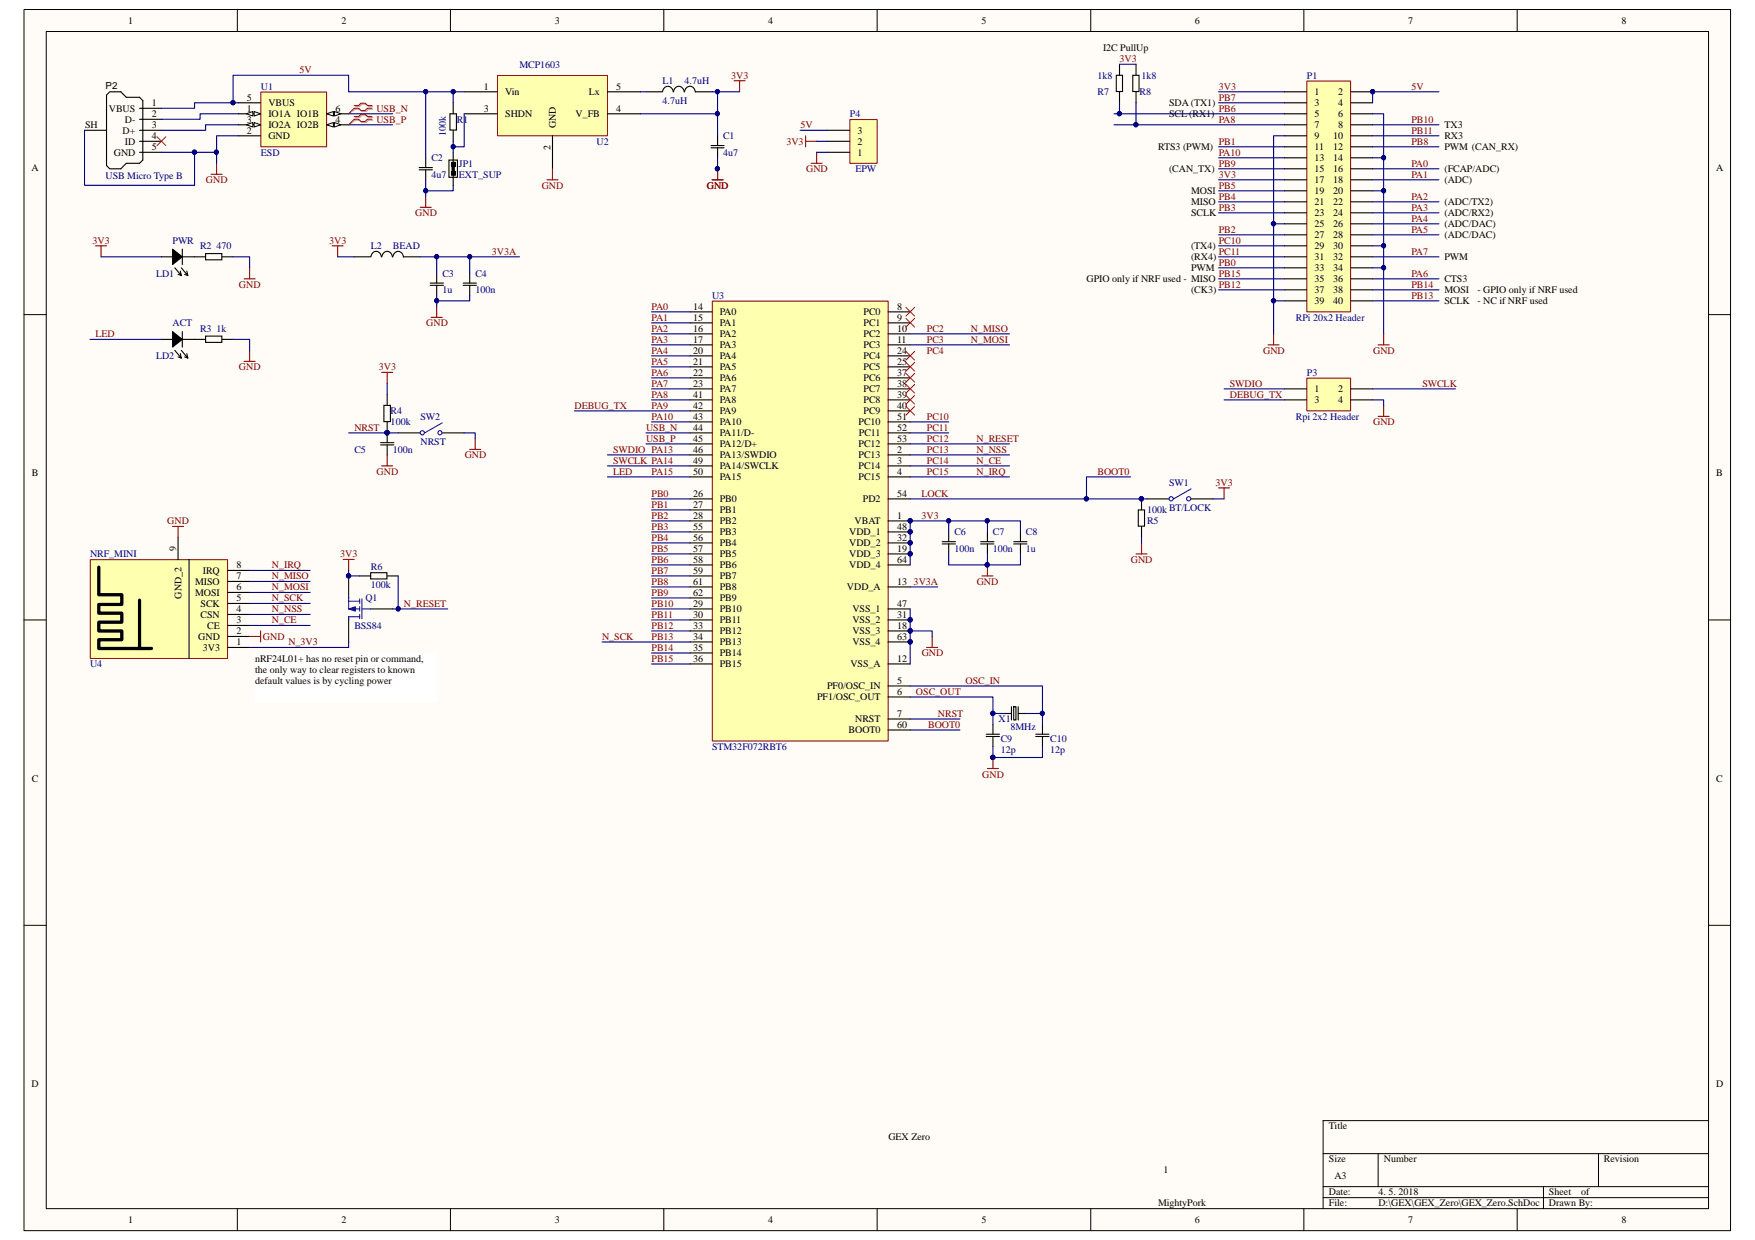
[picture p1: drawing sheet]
<svg xmlns="http://www.w3.org/2000/svg" width="297mm" height="210mm" viewBox="0 0 297 210" stroke-linecap="round" stroke-linejoin="round" font-family="sans-serif">
<defs><g id="words">
<g font-size="1.7">
<text x="21.7" y="4">1</text>
<text x="57.8" y="4">2</text>
<text x="93.9" y="4">3</text>
<text x="130" y="4">4</text>
<text x="166.1" y="4">5</text>
<text x="202.2" y="4">6</text>
<text x="238.3" y="4">7</text>
<text x="274.4" y="4">8</text>
<text x="186.7" y="8.7">I2C PullUp</text>
<text x="17.9" y="15">P2</text>
<text x="25.7" y="18">1</text>
<text x="41.8" y="17.1">5</text>
<text x="45.4" y="18">VBUS</text>
<text x="81.9" y="15.2">1</text>
<text x="85.5" y="16.1">Vin</text>
<text x="99.6" y="16.1">Lx</text>
<text x="104.3" y="15.2">5</text>
<text x="197.9" y="18">SDA (TX1)</text>
<text x="222.5" y="16.1">1</text>
<text x="222.5" y="18">3</text>
<text x="226.5" y="16.1">2</text>
<text x="226.5" y="18">4</text>
<text x="14.4" y="21.7">SH</text>
<text x="18.4" y="18.9">VBUS</text>
<text x="20.7" y="22.6">D+</text>
<text x="21.1" y="20.8">D-</text>
<text x="25.7" y="19.9">2</text>
<text x="25.7" y="23.6">4</text>
<text x="25.7" y="21.7">3</text>
<text x="41.8" y="18.9">1</text>
<text x="41.8" y="20.8">3</text>
<text x="41.8" y="22.6">2</text>
<text x="45.4" y="19.9">IO1A IO1B</text>
<text x="45.4" y="21.7">IO2A IO2B</text>
<text x="45.4" y="23.6">GND</text>
<text x="56.8" y="18.9">6</text>
<text x="56.8" y="20.8">4</text>
<text x="81.9" y="18.9">3</text>
<text x="85.5" y="19.9">SHDN</text>
<text x="94.1" y="21.7" transform="rotate(-90 94.1 21.7)">GND</text>
<text x="97.4" y="19.9">V_FB</text>
<text x="104.3" y="18.9">4</text>
<text x="145.2" y="22.6">3</text>
<text x="197.9" y="19.9">SCL (RX1)</text>
<text x="222.5" y="19.9">5</text>
<text x="222.5" y="21.7">7</text>
<text x="222.5" y="23.6">9</text>
<text x="225.6" y="23.6">10</text>
<text x="226.5" y="19.9">6</text>
<text x="226.5" y="21.7">8</text>
<text x="244.5" y="21.7">TX3</text>
<text x="244.5" y="23.6">RX3</text>
<text x="5.3" y="28.9">A</text>
<text x="19.3" y="26.4">GND</text>
<text x="21.1" y="24.5">ID</text>
<text x="25.7" y="25.4">5</text>
<text x="93.2" y="25.3" transform="rotate(-90 93.2 25.3)">2</text>
<text x="145.2" y="26.4">1</text>
<text x="145.2" y="24.5">2</text>
<text x="196" y="25.4">RTS3 (PWM)</text>
<text x="197.9" y="29.2">(CAN_TX)</text>
<text x="222.5" y="25.4">11</text>
<text x="222.5" y="27.3">13</text>
<text x="222.5" y="29.2">15</text>
<text x="225.6" y="25.4">12</text>
<text x="225.6" y="27.3">14</text>
<text x="225.6" y="29.2">16</text>
<text x="244.5" y="29.2">(FCAP/ADC)</text>
<text x="244.5" y="25.4">PWM (CAN_RX)</text>
<text x="290.4" y="28.9">A</text>
<text x="201.6" y="32.9">MOSI</text>
<text x="201.6" y="34.8">MISO</text>
<text x="222.5" y="31">17</text>
<text x="222.5" y="32.9">19</text>
<text x="222.5" y="34.8">21</text>
<text x="225.6" y="31">18</text>
<text x="225.6" y="32.9">20</text>
<text x="225.6" y="34.8">22</text>
<text x="244.5" y="31">(ADC)</text>
<text x="244.5" y="34.8">(ADC/TX2)</text>
<text x="201.6" y="36.6">SCLK</text>
<text x="222.5" y="36.6">23</text>
<text x="222.5" y="38.5">25</text>
<text x="222.5" y="40.3">27</text>
<text x="225.6" y="36.6">24</text>
<text x="225.6" y="38.5">26</text>
<text x="225.6" y="40.3">28</text>
<text x="244.5" y="38.5">(ADC/DAC)</text>
<text x="244.5" y="40.3">(ADC/DAC)</text>
<text x="244.5" y="36.6">(ADC/RX2)</text>
<text x="183.9" y="47.8">GPIO only if NRF used - MISO</text>
<text x="201.6" y="42.2">(TX4)</text>
<text x="201.6" y="44.1">(RX4)</text>
<text x="201.6" y="45.9">PWM</text>
<text x="222.5" y="42.2">29</text>
<text x="222.5" y="44.1">31</text>
<text x="222.5" y="45.9">33</text>
<text x="222.5" y="47.8">35</text>
<text x="225.6" y="42.2">30</text>
<text x="225.6" y="44.1">32</text>
<text x="225.6" y="45.9">34</text>
<text x="225.6" y="47.8">36</text>
<text x="244.5" y="47.8">CTS3</text>
<text x="244.5" y="44.1">PWM</text>
<text x="117.3" y="52.5">14</text>
<text x="121.8" y="53.4">PA0</text>
<text x="146.2" y="53.4">PC0</text>
<text x="151.8" y="52.5">8</text>
<text x="201.6" y="49.7">(CK3)</text>
<text x="222.5" y="49.7">37</text>
<text x="222.5" y="51.5">39</text>
<text x="225.6" y="49.7">38</text>
<text x="225.6" y="51.5">40</text>
<text x="244.5" y="49.7">MOSI</text>
<text x="244.5" y="51.5">SCLK</text>
<text x="250.1" y="51.5">- NC if NRF used</text>
<text x="250.1" y="49.7">- GPIO only if NRF used</text>
<text x="117.3" y="54.3">15</text>
<text x="117.3" y="56.2">16</text>
<text x="117.3" y="58">17</text>
<text x="117.3" y="59.9">20</text>
<text x="121.8" y="55.2">PA1</text>
<text x="121.8" y="57.1">PA2</text>
<text x="121.8" y="59">PA3</text>
<text x="146.2" y="55.2">PC1</text>
<text x="146.2" y="57.1">PC2</text>
<text x="146.2" y="59">PC3</text>
<text x="151.8" y="54.3">9</text>
<text x="151.8" y="56.2">10</text>
<text x="151.8" y="58">11</text>
<text x="151.8" y="59.9">24</text>
<text x="117.3" y="61.8">21</text>
<text x="117.3" y="63.6">22</text>
<text x="117.3" y="65.5">23</text>
<text x="121.8" y="60.8">PA4</text>
<text x="121.8" y="62.7">PA5</text>
<text x="121.8" y="64.6">PA6</text>
<text x="146.2" y="60.8">PC4</text>
<text x="146.2" y="62.7">PC5</text>
<text x="146.2" y="64.6">PC6</text>
<text x="151.8" y="61.8">25</text>
<text x="151.8" y="63.6">37</text>
<text x="151.8" y="65.5">38</text>
<text x="117.3" y="67.4">41</text>
<text x="117.3" y="69.2">42</text>
<text x="117.3" y="71.1">43</text>
<text x="121.8" y="66.4">PA7</text>
<text x="121.8" y="68.3">PA8</text>
<text x="121.8" y="70.1">PA9</text>
<text x="146.2" y="66.4">PC7</text>
<text x="146.2" y="68.3">PC8</text>
<text x="146.2" y="70.1">PC9</text>
<text x="151.8" y="71.1">51</text>
<text x="151.8" y="67.4">39</text>
<text x="151.8" y="69.2">40</text>
<text x="222.5" y="66.4">1</text>
<text x="222.5" y="68.3">3</text>
<text x="226.5" y="66.4">2</text>
<text x="226.5" y="68.3">4</text>
<text x="117.3" y="72.9">44</text>
<text x="117.3" y="74.8">45</text>
<text x="117.3" y="76.7">46</text>
<text x="121.8" y="72">PA10</text>
<text x="121.8" y="73.9">PA11/D-</text>
<text x="121.8" y="75.7">PA12/D+</text>
<text x="121.8" y="77.6">PA13/SWDIO</text>
<text x="145.3" y="72">PC10</text>
<text x="145.3" y="75.7">PC12</text>
<text x="145.3" y="77.6">PC13</text>
<text x="145.4" y="73.9">PC11</text>
<text x="151.8" y="72.9">52</text>
<text x="151.8" y="74.8">53</text>
<text x="151.8" y="76.7">2</text>
<text x="5.4" y="80.6">B</text>
<text x="117.3" y="78.5">49</text>
<text x="117.3" y="80.4">50</text>
<text x="121.8" y="79.5">PA14/SWCLK</text>
<text x="121.8" y="81.3">PA15</text>
<text x="145.3" y="79.5">PC14</text>
<text x="145.3" y="81.3">PC15</text>
<text x="151.8" y="78.5">3</text>
<text x="151.8" y="80.4">4</text>
<text x="290.5" y="80.6">B</text>
<text x="117.3" y="84.1">26</text>
<text x="117.3" y="86">27</text>
<text x="117.3" y="87.8">28</text>
<text x="117.3" y="89.7">55</text>
<text x="121.8" y="85">PB0</text>
<text x="121.8" y="86.9">PB1</text>
<text x="121.8" y="88.8">PB2</text>
<text x="144.6" y="88.8">VBAT</text>
<text x="146" y="85">PD2</text>
<text x="151.8" y="84.1">54</text>
<text x="151.8" y="89.7">48</text>
<text x="151.8" y="87.8">1</text>
<text x="29.8" y="93.2" transform="rotate(-90 29.8 93.2)">9</text>
<text x="117.3" y="91.6">56</text>
<text x="117.3" y="93.4">57</text>
<text x="117.3" y="95.3">58</text>
<text x="121.8" y="90.6">PB3</text>
<text x="121.8" y="92.5">PB4</text>
<text x="121.8" y="94.4">PB5</text>
<text x="143.7" y="90.6">VDD_1</text>
<text x="143.7" y="92.5">VDD_2</text>
<text x="143.7" y="94.4">VDD_3</text>
<text x="151.8" y="91.6">32</text>
<text x="151.8" y="93.4">19</text>
<text x="151.8" y="95.3">64</text>
<text x="30.7" y="101.3" transform="rotate(-90 30.7 101.3)">GND_2</text>
<text x="33" y="100.9">MOSI</text>
<text x="33" y="99">MISO</text>
<text x="34.3" y="97.2">IRQ</text>
<text x="40" y="99.9">6</text>
<text x="40" y="98.1">7</text>
<text x="40" y="96.2">8</text>
<text x="40" y="101.8">5</text>
<text x="117.3" y="97.2">59</text>
<text x="117.3" y="99">61</text>
<text x="117.3" y="100.9">62</text>
<text x="121.8" y="96.2">PB6</text>
<text x="121.8" y="98.1">PB7</text>
<text x="121.8" y="99.9">PB8</text>
<text x="121.8" y="101.8">PB9</text>
<text x="143.3" y="99.9">VDD_A</text>
<text x="143.7" y="96.2">VDD_4</text>
<text x="151.8" y="99">13</text>
<text x="33.9" y="104.6">CSN</text>
<text x="33.9" y="102.7">SCK</text>
<text x="35.1" y="106.5">CE</text>
<text x="40" y="107.4">2</text>
<text x="40" y="105.5">3</text>
<text x="40" y="103.7">4</text>
<text x="117.3" y="102.7">29</text>
<text x="117.3" y="104.6">30</text>
<text x="117.3" y="106.5">33</text>
<text x="121.8" y="103.7">PB10</text>
<text x="121.8" y="105.5">PB11</text>
<text x="121.8" y="107.4">PB12</text>
<text x="144.3" y="103.7">VSS_1</text>
<text x="144.3" y="105.5">VSS_2</text>
<text x="144.3" y="107.4">VSS_3</text>
<text x="151.8" y="102.7">47</text>
<text x="151.8" y="104.6">31</text>
<text x="151.8" y="106.5">18</text>
<text x="33.6" y="108.3">GND</text>
<text x="34.3" y="110.2">3V3</text>
<text x="40" y="109.3">1</text>
<text x="43.2" y="112.1">nRF24L01+ has no reset pin or command,</text>
<text x="43.2" y="113.9">the only way to clear registers to known</text>
<text x="117.3" y="108.3">34</text>
<text x="117.3" y="110.2">35</text>
<text x="117.3" y="112.1">36</text>
<text x="121.8" y="109.3">PB13</text>
<text x="121.8" y="111.1">PB14</text>
<text x="121.8" y="113">PB15</text>
<text x="143.9" y="113">VSS_A</text>
<text x="144.3" y="109.3">VSS_4</text>
<text x="151.8" y="112.1">12</text>
<text x="151.8" y="108.3">63</text>
<text x="43.2" y="115.8">default values is by cycling power</text>
<text x="138.3" y="118.6">PF1/OSC_OUT</text>
<text x="140" y="116.7">PF0/OSC_IN</text>
<text x="151.8" y="115.8">5</text>
<text x="151.8" y="117.6">6</text>
<text x="143.6" y="124.2">BOOT0</text>
<text x="144.7" y="122.3">NRST</text>
<text x="151.8" y="121.4">7</text>
<text x="151.8" y="123.2">60</text>
<text x="5.4" y="132.3">C</text>
<text x="290.5" y="132.3">C</text>
<text x="5.3" y="184">D</text>
<text x="290.4" y="184">D</text>
<text x="224.9" y="191.2">Title</text>
<text x="150.4" y="193">GEX Zero</text>
<text x="224.9" y="196.8">Size</text>
<text x="234.2" y="196.8">Number</text>
<text x="271.5" y="196.8">Revision</text>
<text x="196.9" y="198.6">1</text>
<text x="224.9" y="202.4">Date:</text>
<text x="225.8" y="199.6">A3</text>
<text x="233.3" y="202.4">4. 5. 2018</text>
<text x="262.2" y="202.4">Sheet</text>
<text x="267.6" y="202.4">of</text>
<text x="21.7" y="207">1</text>
<text x="57.8" y="207">2</text>
<text x="93.9" y="207">3</text>
<text x="130" y="207">4</text>
<text x="166.1" y="207">5</text>
<text x="196" y="204.2">MightyPork</text>
<text x="202.2" y="207">6</text>
<text x="224.9" y="204.2">File:</text>
<text x="233.3" y="204.2">D:\GEX\GEX_Zero\GEX_Zero.SchDoc</text>
<text x="238.3" y="207">7</text>
<text x="262.2" y="204.2">Drawn By:</text>
<text x="274.4" y="207">8</text>
</g>
<g font-size="1.7" fill="#000080">
<text x="87.9" y="11.5">MCP1603</text>
<text x="44.2" y="15.2">U1</text>
<text x="112.1" y="14.3">L1</text>
<text x="112.1" y="17.6">4.7uH</text>
<text x="115.9" y="14.3">4.7uH</text>
<text x="185.8" y="16.1">R7</text>
<text x="185.8" y="13.3">1k8</text>
<text x="192.9" y="16.1">R8</text>
<text x="193.2" y="13.3">1k8</text>
<text x="221.2" y="13.3">P1</text>
<text x="75.4" y="23" transform="rotate(-90 75.4 23)">100k</text>
<text x="77.3" y="20.8">R1</text>
<text x="122.4" y="23.6">C1</text>
<text x="143.8" y="19.9">P4</text>
<text x="44.2" y="26.4">ESD</text>
<text x="73" y="27.3">C2</text>
<text x="77.7" y="28.2">JP1</text>
<text x="101" y="24.5">U2</text>
<text x="122.4" y="26.4">4u7</text>
<text x="144.8" y="29.2">EPW</text>
<text x="17.9" y="30.3">USB Micro Type B</text>
<text x="73" y="30.1">4u7</text>
<text x="77.7" y="30.1">EXT_SUP</text>
<text x="29.2" y="41.3">PWR</text>
<text x="26.4" y="46.9">LD1</text>
<text x="33.9" y="42.2">R2 470</text>
<text x="62.8" y="42.2">L2</text>
<text x="66.5" y="42.2">BEAD</text>
<text x="74.9" y="46.9">C3</text>
<text x="80.5" y="46.9">C4</text>
<text x="74.9" y="49.7">1u</text>
<text x="80.5" y="49.7">100n</text>
<text x="120.5" y="50.6">U3</text>
<text x="29.2" y="55.2">ACT</text>
<text x="33.9" y="56.2">R3 1k</text>
<text x="219.3" y="54.3">RPi 20x2 Header</text>
<text x="26.4" y="60.8">LD2</text>
<text x="221.2" y="63.6">P3</text>
<text x="66.1" y="70.1">R4</text>
<text x="71.2" y="71.1">SW2</text>
<text x="219.3" y="71.1">Rpi 2x2 Header</text>
<text x="60" y="76.7">C5</text>
<text x="66.1" y="72">100k</text>
<text x="66.5" y="76.7">100n</text>
<text x="71.2" y="75.4">NRST</text>
<text x="197.9" y="82.3">SW1</text>
<text x="194.1" y="88.8">R5</text>
<text x="194.1" y="86.9">100k BT/LOCK</text>
<text x="15.2" y="94.4">NRF_MINI</text>
<text x="161.5" y="90.6">C6</text>
<text x="161.5" y="93.4">100n</text>
<text x="168.1" y="90.6">C7</text>
<text x="168.1" y="93.4">100n</text>
<text x="173.6" y="90.6">C8</text>
<text x="173.6" y="93.4">1u</text>
<text x="61.8" y="101.8">Q1</text>
<text x="62.8" y="96.6">R6</text>
<text x="62.8" y="99.6">100k</text>
<text x="60" y="106.5">BSS84</text>
<text x="15.2" y="113">U4</text>
<text x="169" y="122.3">X1</text>
<text x="169.4" y="125.6">C9</text>
<text x="171" y="123.6">8MHz</text>
<text x="177.8" y="125.6">C10</text>
<text x="120.5" y="127">STM32F072RBT6</text>
<text x="169.4" y="127.5">12p</text>
<text x="177.8" y="127.5">12p</text>
</g>
<g font-size="1.7" fill="#800000">
<text x="189.5" y="10.5">3V3</text>
<text x="50.7" y="12.4">5V</text>
<text x="123.7" y="13.3">3V3</text>
<text x="206.3" y="15.2">3V3</text>
<text x="206.3" y="17.1">PB7</text>
<text x="238.9" y="15.2">5V</text>
<text x="63.7" y="20.8">USB_P</text>
<text x="63.7" y="18.9">USB_N</text>
<text x="135.5" y="21.7">5V</text>
<text x="206.3" y="18.9">PB6</text>
<text x="206.3" y="20.8">PA8</text>
<text x="238.9" y="20.8">PB10</text>
<text x="238.9" y="22.6">PB11</text>
<text x="133.1" y="24.5">3V3</text>
<text x="136.4" y="29.2">GND</text>
<text x="206.3" y="26.4">PA10</text>
<text x="206.3" y="24.5">PB1</text>
<text x="206.3" y="28.2">PB9</text>
<text x="238.9" y="24.5">PB8</text>
<text x="238.9" y="28.2">PA0</text>
<text x="34.8" y="31">GND</text>
<text x="91.7" y="32">GND</text>
<text x="119.6" y="32">GND</text>
<text x="206.3" y="30.1">3V3</text>
<text x="206.3" y="35.7">PB3</text>
<text x="206.3" y="33.8">PB4</text>
<text x="206.3" y="32">PB5</text>
<text x="238.9" y="30.1">PA1</text>
<text x="238.9" y="33.8">PA2</text>
<text x="238.9" y="35.7">PA3</text>
<text x="15.7" y="41.3">3V3</text>
<text x="55.7" y="41.3">3V3</text>
<text x="70.3" y="36.6">GND</text>
<text x="206.3" y="39.4">PB2</text>
<text x="206.3" y="41.3">PC10</text>
<text x="238.9" y="37.5">PA4</text>
<text x="238.9" y="39.4">PA5</text>
<text x="83.3" y="43.1">3V3A</text>
<text x="206.3" y="46.9">PB15</text>
<text x="206.3" y="43.1">PC11</text>
<text x="206.3" y="45">PB0</text>
<text x="238.9" y="46.9">PA6</text>
<text x="238.9" y="43.1">PA7</text>
<text x="40.4" y="48.7">GND</text>
<text x="110.3" y="52.5">PA0</text>
<text x="206.3" y="48.7">PB12</text>
<text x="238.9" y="50.6">PB13</text>
<text x="238.9" y="48.7">PB14</text>
<text x="16.2" y="57.1">LED</text>
<text x="72.1" y="55.2">GND</text>
<text x="110.3" y="54.3">PA1</text>
<text x="110.3" y="56.2">PA2</text>
<text x="110.3" y="58">PA3</text>
<text x="110.3" y="59.9">PA4</text>
<text x="156.9" y="56.2">PC2</text>
<text x="156.9" y="58">PC3</text>
<text x="156.9" y="59.9">PC4</text>
<text x="164.3" y="56.2">N_MISO</text>
<text x="164.3" y="58">N_MOSI</text>
<text x="213.8" y="59.9">GND</text>
<text x="232.4" y="59.9">GND</text>
<text x="40.4" y="62.7">GND</text>
<text x="64.1" y="62.7">3V3</text>
<text x="110.3" y="61.8">PA5</text>
<text x="110.3" y="63.6">PA6</text>
<text x="110.3" y="65.5">PA7</text>
<text x="208.1" y="65.5">SWDIO</text>
<text x="240.7" y="65.5">SWCLK</text>
<text x="97.2" y="69.2">DEBUG_TX</text>
<text x="110.3" y="67.4">PA8</text>
<text x="110.3" y="69.2">PA9</text>
<text x="110.3" y="71.1">PA10</text>
<text x="156.9" y="71.1">PC10</text>
<text x="208.1" y="67.4">DEBUG_TX</text>
<text x="60" y="72.9">NRST</text>
<text x="78.7" y="77.6">GND</text>
<text x="103.8" y="76.7">SWDIO PA13</text>
<text x="109.3" y="72.9">USB_N</text>
<text x="109.3" y="74.8">USB_P</text>
<text x="156.9" y="72.9">PC11</text>
<text x="156.9" y="74.8">PC12</text>
<text x="156.9" y="76.7">PC13</text>
<text x="165.3" y="76.7">N_NSS</text>
<text x="165.3" y="74.8">N_RESET</text>
<text x="232.4" y="72">GND</text>
<text x="63.8" y="80.4">GND</text>
<text x="103.8" y="80.4">LED</text>
<text x="103.8" y="78.5">SWCLK PA14</text>
<text x="110.3" y="80.4">PA15</text>
<text x="156.9" y="78.5">PC14</text>
<text x="156.9" y="80.4">PC15</text>
<text x="165.3" y="80.4">N_IRQ</text>
<text x="165.3" y="78.5">N_CE</text>
<text x="185.8" y="80.4">BOOT0</text>
<text x="205.7" y="82.3">3V3</text>
<text x="28.3" y="88.8">GND</text>
<text x="110.3" y="84.1">PB0</text>
<text x="110.3" y="86">PB1</text>
<text x="110.3" y="87.8">PB2</text>
<text x="110.3" y="89.7">PB3</text>
<text x="156" y="87.8">3V3</text>
<text x="156" y="84.1">LOCK</text>
<text x="57.6" y="94.4">3V3</text>
<text x="110.3" y="91.6">PB4</text>
<text x="110.3" y="93.4">PB5</text>
<text x="110.3" y="95.3">PB6</text>
<text x="191.4" y="95.3">GND</text>
<text x="46" y="96.2">N_IRQ</text>
<text x="46" y="98.1">N_MISO</text>
<text x="46" y="99.9">N_MOSI</text>
<text x="46" y="101.8">N_SCK</text>
<text x="110.3" y="97.2">PB7</text>
<text x="110.3" y="99">PB8</text>
<text x="110.3" y="100.9">PB9</text>
<text x="154.6" y="99">3V3A</text>
<text x="165.3" y="99">GND</text>
<text x="46" y="103.7">N_NSS</text>
<text x="46" y="105.5">N_CE</text>
<text x="68.4" y="102.7">N_RESET</text>
<text x="110.3" y="102.7">PB10</text>
<text x="110.3" y="104.6">PB11</text>
<text x="110.3" y="106.5">PB12</text>
<text x="44.5" y="108.3">GND</text>
<text x="48.8" y="109.3">N_3V3</text>
<text x="101.9" y="108.3">N_SCK</text>
<text x="110.3" y="108.3">PB13</text>
<text x="110.3" y="110.2">PB14</text>
<text x="110.3" y="112.1">PB15</text>
<text x="156" y="111.1">GND</text>
<text x="155" y="117.6">OSC_OUT</text>
<text x="163.4" y="115.8">OSC_IN</text>
<text x="157.1" y="123.2">BOOT0</text>
<text x="158.7" y="121.4">NRST</text>
<text x="166.2" y="131.6">GND</text>
</g>
</g></defs>
<path d="M4.1 1.7h288.8v206.6h-288.8z" fill="#fffcf8"/>
<path d="M4.1 1.6h288.8v206.7h-288.8z" fill="none" stroke="#000" stroke-width=".17"/>
<path d="M7.9 5.4h281.3v199.2h-281.3z" fill="#fffcf8"/>
<g fill="none" stroke="#000" stroke-width=".17">
<path d="M7.8 5.3h281.4v199.3h-281.4zM40.2 1.6v3.7M76.2 1.6v3.7M112.3 1.6v3.7M148.5 1.6v3.7M184.6 1.6v3.7M220.7 1.6v3.7M256.8 1.6v3.7M4.1 53.3h3.7M289.2 53.3h3.7M4.1 104.9h3.7M289.2 104.9h3.7"/>
<path d="M4.1 156.6h3.7M289.2 156.6h3.7M223.9 195.3h65.3M233.3 195.3v5.6M270.5 195.3v5.6M289.2 189.7h-65.3v14.9M40.2 204.6v3.7M76.2 204.6v3.7M112.3 204.6v3.7M148.5 204.6v3.7M184.6 204.6v3.7M220.7 204.6v3.7"/>
<path d="M223.9 200.9h65.3M223.9 202.7h65.3M256.8 204.6v3.7M261.2 200.9v3.7"/>
</g>
<path d="M84.2 12.8h18.6v10.2h-18.6z" fill="#ffffb0"/>
<path d="M84.2 12.8h18.6v10.2h-18.6z" fill="none" stroke="#800000" stroke-width=".17"/>
<g fill="none" stroke="#000" stroke-width=".19">
<path d="M78.6 15.5h5.6M78.6 19.3h5.6M102.8 15.5h5.6M102.8 19.3h5.6M109.3 15.5h2.8M112.1 15.5a.91 .91 0 0 1 1-.9 .91 .91 0 0 1 .9 1M114 15.5a.91 .91 0 0 1 1-.9 .91 .91 0 0 1 .8 1M115.9 15.5a.91 .91 0 0 1 .9-.9 .91 .91 0 0 1 .9 1M117.7 15.5h2.8M93.5 23v5.6M120.4 25h2.2M120.4 24.6h2.2"/>
<path d="M121.5 23v1.6M121.5 25v1.7"/>
</g>
<path d="M92.6 30.4h1.8M93.5 28.6v1.8M120.5 30.4h1.9M121.5 28.6v1.8" fill="none" stroke="#800000" stroke-width=".19"/>
<circle cx="121.4" cy="28.6" r=".35" fill="#000080"/>
<circle cx="121.4" cy="28.6" r=".35" fill="none" stroke="#000080" stroke-width=".17"/>
<path d="M70.9 28.7h2.3M70.9 28.4h2.3M72 26.7v1.7M72 28.7v1.7" fill="none" stroke="#000" stroke-width=".19"/>
<path d="M35.7 29.5h1.9M36.7 27.6v1.9M71.1 35.1h1.9M72 33.2v1.9" fill="none" stroke="#800000" stroke-width=".19"/>
<path d="M44.2 15.6h11.1v9.2h-11.1z" fill="#ffffb0"/>
<path d="M44.2 15.6h11.1v9.2h-11.1z" fill="none" stroke="#800000" stroke-width=".17"/>
<path d="M40.4 19.3h3.7" fill="none" stroke="#000" stroke-width=".19"/>
<path d="M43 18.9l1.1 .4-1.1 .3z" fill="#fffcf8"/>
<path d="M43 18.9l1.1 .4-1.1 .3z" fill="none" stroke="#000" stroke-width=".17"/>
<path d="M41.7 19.3l1.1-.4v.7z" fill="#fffcf8"/>
<path d="M41.7 19.3l1.1-.4v.7z" fill="none" stroke="#000" stroke-width=".17"/>
<path d="M55.3 19.3h3.7" fill="none" stroke="#000" stroke-width=".19"/>
<path d="M55.3 19.3l1.1-.4v.7z" fill="#fffcf8"/>
<path d="M55.3 19.3l1.1-.4v.7z" fill="none" stroke="#000" stroke-width=".17"/>
<path d="M56.6 18.9l1.1 .4-1.1 .3z" fill="#fffcf8"/>
<path d="M56.6 18.9l1.1 .4-1.1 .3z" fill="none" stroke="#000" stroke-width=".17"/>
<path d="M55.3 21.1h3.7" fill="none" stroke="#000" stroke-width=".19"/>
<path d="M55.3 21.1l1.1-.4v.8z" fill="#fffcf8"/>
<path d="M55.3 21.1l1.1-.4v.8z" fill="none" stroke="#000" stroke-width=".17"/>
<path d="M56.6 20.7l1.1 .4-1.1 .4z" fill="#fffcf8"/>
<path d="M56.6 20.7l1.1 .4-1.1 .4z" fill="none" stroke="#000" stroke-width=".17"/>
<path d="M40.4 21.1h3.7" fill="none" stroke="#000" stroke-width=".19"/>
<path d="M43 20.7l1.1 .4-1.1 .4z" fill="#fffcf8"/>
<path d="M43 20.7l1.1 .4-1.1 .4z" fill="none" stroke="#000" stroke-width=".17"/>
<path d="M41.7 21.1l1.1-.4v.8z" fill="#fffcf8"/>
<path d="M41.7 21.1l1.1-.4v.8zM29.2 42.2l1.7 1.3-1.7 1.3z" fill="none" stroke="#000" stroke-width=".17"/>
<g fill="none" stroke="#000" stroke-width=".19">
<path d="M18 16.1l.6-.6h1.8l1 1h2.2l.6 .5v10.1l-.6 .5h-2.2l-1 1h-1.8l-.6-.6zM23.6 18.3h3.7M40.4 17.4h3.7M14.3 22.1h3.7M23.6 20.2h3.7M23.6 22.1h3.7M23.6 23.9h3.7M23.6 25.8h3.7M40.4 23h3.7M27.3 43.5h1.9M29.6 45.3l1.1 1.4-.2-.8M30.1 46.4l.6 .3"/>
<path d="M30.7 45.3l1.1 1.4-.2-.8M30.9 43.5h3.9M30.9 42.2v2.6M31.2 46.4l.6 .3M34.8 42.9h2.7v1.1h-2.7zM37.6 43.5h1.9M59.9 43.5h2.8M62.8 43.4a.89 .89 0 0 1 .9-.9 .89 .89 0 0 1 .9 1M64.6 43.4a.89 .89 0 0 1 1-.9 .89 .89 0 0 1 .8 1M66.5 43.4a.89 .89 0 0 1 .9-.9 .89 .89 0 0 1 .9 1M68.3 43.5h2.8M72.8 48.3h2.3"/>
<path d="M72.8 47.9h2.3M73.9 46.3v1.6M73.9 48.3v1.7M78.4 48.3h2.2M78.4 47.9h2.2M79.5 46.3v1.6M79.5 48.3v1.7"/>
</g>
<path d="M124.2 13.7h1.9M125.2 13.7v1.8M16.2 41.6h1.8M17.1 41.6v1.9M41.3 47.2h1.9M42.2 45.3v1.9M56.2 41.6h1.9M57.1 41.6v1.9M73 53.7h1.8M73.9 51.9v1.8" fill="none" stroke="#800000" stroke-width=".19"/>
<path d="M26.6 23.2l1.5 1.4M28.1 23.2l-1.5 1.4" fill="none" stroke="#f00" stroke-width=".17"/>
<path d="M29.2 42.2l1.7 1.3-1.7 1.3z" fill="#000"/>
<path d="M120.6 51h29.7v74.4h-29.7z" fill="#ffffb0"/>
<path d="M120.6 51h29.7v74.4h-29.7z" fill="none" stroke="#800000" stroke-width=".17"/>
<g fill="none" stroke="#000" stroke-width=".19">
<path d="M116.8 52.8h3.7M116.8 54.7h3.7M116.8 56.5h3.7M116.8 58.4h3.7M150.3 52.8h3.7M150.3 54.7h3.7M150.3 56.5h3.7M150.3 58.4h3.7M116.8 60.2h3.7M116.8 62.1h3.7M116.8 64h3.7M116.8 65.8h3.7"/>
<path d="M116.8 67.7h3.7M116.8 69.6h3.7M116.8 71.4h3.7M116.8 73.3h3.7M116.8 75.1h3.7M116.8 77h3.7M116.8 78.9h3.7M150.3 60.2h3.7M150.3 62.1h3.7M150.3 64h3.7M150.3 65.8h3.7M150.3 67.7h3.7"/>
<path d="M150.3 69.6h3.7M150.3 71.4h3.7M150.3 73.3h3.7M150.3 75.1h3.7M150.3 77h3.7M150.3 78.9h3.7M116.8 84.5h3.7M116.8 86.3h3.7M116.8 88.2h3.7M116.8 90h3.7M116.8 91.9h3.7M116.8 93.8h3.7"/>
<path d="M116.8 95.6h3.7M116.8 97.5h3.7M116.8 99.4h3.7M116.8 80.7h3.7M150.3 84.5h3.7M150.3 90h3.7M150.3 80.7h3.7M116.8 101.2h3.7M116.8 103.1h3.7M116.8 104.9h3.7M116.8 106.8h3.7M116.8 108.7h3.7"/>
<path d="M116.8 110.5h3.7M116.8 112.4h3.7"/>
</g>
<circle cx="154" cy="90" r=".35" fill="#000080"/>
<circle cx="154" cy="90" r=".35" fill="none" stroke="#000080" stroke-width=".17"/>
<path d="M150.3 91.9h3.7" fill="none" stroke="#000" stroke-width=".19"/>
<circle cx="154" cy="91.9" r=".35" fill="#000080"/>
<circle cx="154" cy="91.9" r=".35" fill="none" stroke="#000080" stroke-width=".17"/>
<path d="M150.3 93.8h3.7" fill="none" stroke="#000" stroke-width=".19"/>
<circle cx="154" cy="93.7" r=".35" fill="#000080"/>
<circle cx="154" cy="93.7" r=".35" fill="none" stroke="#000080" stroke-width=".17"/>
<path d="M150.3 95.6h3.7M150.3 99.4h3.7M150.3 103.1h3.7M150.3 104.9h3.7" fill="none" stroke="#000" stroke-width=".19"/>
<circle cx="154" cy="104.9" r=".35" fill="#000080"/>
<circle cx="154" cy="104.9" r=".35" fill="none" stroke="#000080" stroke-width=".17"/>
<path d="M150.3 106.8h3.7" fill="none" stroke="#000" stroke-width=".19"/>
<circle cx="154" cy="106.8" r=".35" fill="#000080"/>
<circle cx="154" cy="106.8" r=".35" fill="none" stroke="#000080" stroke-width=".17"/>
<path d="M150.3 108.7h3.7" fill="none" stroke="#000" stroke-width=".19"/>
<circle cx="154" cy="108.6" r=".35" fill="#000080"/>
<circle cx="154" cy="108.6" r=".35" fill="none" stroke="#000080" stroke-width=".17"/>
<path d="M150.3 88.2h3.7" fill="none" stroke="#000" stroke-width=".19"/>
<circle cx="154" cy="88.2" r=".35" fill="#000080"/>
<circle cx="154" cy="88.2" r=".35" fill="none" stroke="#000080" stroke-width=".17"/>
<path d="M150.3 112.4h3.7M150.3 116.1h3.7M150.3 118h3.7M150.3 121.7h3.7M150.3 123.6h3.7" fill="none" stroke="#000" stroke-width=".19"/>
<circle cx="154" cy="90" r=".35" fill="#000080"/>
<circle cx="154" cy="90" r=".35" fill="none" stroke="#000080" stroke-width=".17"/>
<circle cx="154" cy="91.9" r=".35" fill="#000080"/>
<circle cx="154" cy="91.9" r=".35" fill="none" stroke="#000080" stroke-width=".17"/>
<circle cx="154" cy="93.7" r=".35" fill="#000080"/>
<circle cx="154" cy="93.7" r=".35" fill="none" stroke="#000080" stroke-width=".17"/>
<circle cx="154" cy="104.9" r=".35" fill="#000080"/>
<circle cx="154" cy="104.9" r=".35" fill="none" stroke="#000080" stroke-width=".17"/>
<circle cx="154" cy="106.8" r=".35" fill="#000080"/>
<circle cx="154" cy="106.8" r=".35" fill="none" stroke="#000080" stroke-width=".17"/>
<circle cx="154" cy="108.6" r=".35" fill="#000080"/>
<circle cx="154" cy="108.6" r=".35" fill="none" stroke="#000080" stroke-width=".17"/>
<circle cx="154" cy="88.2" r=".35" fill="#000080"/>
<circle cx="154" cy="88.2" r=".35" fill="none" stroke="#000080" stroke-width=".17"/>
<path d="M166.2 97.5h1.9M167.1 95.6v1.9M156.8 109.6h1.9M157.8 107.7v1.9" fill="none" stroke="#800000" stroke-width=".19"/>
<path d="M159.5 92.1h2.2M159.5 91.7h2.2M160.6 90v1.7M160.6 92.1v1.7M166 92.1h2.2M166 91.7h2.2M167.1 90v1.7M167.1 92.1v1.7" fill="none" stroke="#000" stroke-width=".19"/>
<circle cx="167.1" cy="95.6" r=".35" fill="#000080"/>
<circle cx="167.1" cy="95.6" r=".35" fill="none" stroke="#000080" stroke-width=".17"/>
<g fill="none" stroke="#000" stroke-width=".19">
<path d="M171.6 92.1h2.2M171.6 91.7h2.2M172.7 90v1.7M172.7 92.1v1.7M171.2 119.6v2.3M171.6 119.6h.4v2.3h-.4zM172.3 119.6v2.3M166.9 124.7h2.3M166.9 124.3h2.3M168.1 122.6v1.7M168.1 124.7v1.7M169.9 120.8h1.3"/>
<path d="M172.3 120.8h1.3M175.3 124.7h2.2M175.3 124.3h2.2M176.4 122.6v1.7M176.4 124.7v1.7"/>
</g>
<path d="M167.1 130.1h1.9M168.1 128.2v1.9" fill="none" stroke="#800000" stroke-width=".19"/>
<circle cx="168" cy="128.2" r=".37" fill="#000080"/>
<circle cx="168" cy="128.2" r=".37" fill="none" stroke="#000080" stroke-width=".17"/>
<path d="M192.3 93.8h1.8M193.2 91.9v1.9" fill="none" stroke="#800000" stroke-width=".19"/>
<path d="M193.2 84.5v1.8" fill="none" stroke="#000" stroke-width=".19"/>
<circle cx="193.2" cy="84.4" r=".36" fill="#000080"/>
<circle cx="193.2" cy="84.4" r=".36" fill="none" stroke="#000080" stroke-width=".17"/>
<path d="M192.7 86.3h1v2.8h-1zM193.2 89.1v1.9" fill="none" stroke="#000" stroke-width=".19"/>
<circle cx="193.2" cy="84.4" r=".36" fill="#000080"/>
<circle cx="193.2" cy="84.4" r=".36" fill="none" stroke="#000080" stroke-width=".17"/>
<path d="M27.3 57.4h1.9M29.6 59.3l1.1 1.3-.2-.7M30.7 59.3l1.1 1.3-.2-.7M30.9 57.4h3.9M30.9 56.1v2.7M34.8 56.9h2.7v1.1h-2.7zM37.6 57.4h1.9M30.1 60.4l.6 .2M31.2 60.4l.6 .2M65.5 66.8v1.8M65.5 71.4v1.9" fill="none" stroke="#000" stroke-width=".19"/>
<path d="M29.2 56.1l1.7 1.3-1.7 1.4z" fill="#000"/>
<path d="M29.2 56.1l1.7 1.3-1.7 1.4z" fill="none" stroke="#000" stroke-width=".17"/>
<path d="M42.2 59.3v1.9M41.3 61.2h1.9M79.5 76.1h1.9M80.4 74.2v1.9" fill="none" stroke="#800000" stroke-width=".19"/>
<circle cx="65.5" cy="73.3" r=".36" fill="#000080"/>
<circle cx="65.5" cy="73.3" r=".36" fill="none" stroke="#000080" stroke-width=".17"/>
<path d="M65 68.6h1.1v2.8h-1.1z" fill="none" stroke="#000" stroke-width=".19"/>
<circle cx="65.5" cy="73.3" r=".36" fill="#000080"/>
<circle cx="65.5" cy="73.3" r=".36" fill="none" stroke="#000080" stroke-width=".17"/>
<path d="M64.6 63h1.9M65.5 63v1.9" fill="none" stroke="#800000" stroke-width=".19"/>
<path d="M65.5 73.3v1.6M65.5 75.3v1.7" fill="none" stroke="#000" stroke-width=".19"/>
<circle cx="65.5" cy="73.3" r=".36" fill="#000080"/>
<circle cx="65.5" cy="73.3" r=".36" fill="none" stroke="#000080" stroke-width=".17"/>
<path d="M64.4 75.3h2.3M64.4 74.9h2.3" fill="none" stroke="#000" stroke-width=".19"/>
<circle cx="65.5" cy="73.3" r=".36" fill="#000080"/>
<circle cx="65.5" cy="73.3" r=".36" fill="none" stroke="#000080" stroke-width=".17"/>
<path d="M64.6 78.9h1.9M65.5 77v1.9" fill="none" stroke="#800000" stroke-width=".19"/>
<path d="M15.3 94.8h23.2v16.7h-23.2z" fill="#ffffb0"/>
<path d="M15.3 94.7h23.2v16.8h-23.2z" fill="none" stroke="#800000" stroke-width=".17"/>
<path d="M30.1 91v3.7M38.5 98.4h3.7M38.5 96.6h3.7M60.9 97.5h1.8M62.7 96.9h2.8v1.1h-2.8zM65.5 97.5h1.9M38.5 109.6h3.7M38.5 107.7h3.7M38.5 105.9h3.7M38.5 104h3.7M38.5 102.2h3.7M38.5 100.3h3.7" fill="none" stroke="#000" stroke-width=".19"/>
<path d="M16.7 96v4.7h3.9v1.6h-3.9v1.5h3.9v1.5h-3.9v1.5h3.9v1.5h-3.9v1.5h6.9v-8.2M23.4 109.8h2.3" fill="none" stroke="#000" stroke-width=".56"/>
<path d="M32 94.7v16.8" fill="none" stroke="#000" stroke-width=".17"/>
<path d="M29.2 89.1h1.9M30.1 89.1v1.9M58.1 94.7h1.8M59 94.7v1.9M42.2 107.7h1.9M44.1 106.8v1.9" fill="none" stroke="#800000" stroke-width=".19"/>
<path d="M43.3 110.6h30.6v8.3h-30.6z" fill="#fff"/>
<path d="M43.2 110.6h30.7v8.3h-30.7z" fill="none" stroke="#fff" stroke-width=".17"/>
<path d="M59 97.5v3.7M59 104.9v3.8M62.7 103.1h3.8" fill="none" stroke="#000" stroke-width=".19"/>
<circle cx="59" cy="97.5" r=".36" fill="#000080"/>
<circle cx="59" cy="97.5" r=".36" fill="none" stroke="#000080" stroke-width=".17"/>
<path d="M59 101.2v1.9h1.9M59 101.8h1.9M60.9 104.4h-1.9v.5M60.9 101.4v.8M60.9 102.7v.8M60.9 104v.7M61.3 103.1h1.4M61.3 101.4v3.3" fill="none" stroke="#00f" stroke-width=".19"/>
<path d="M59 103.1l1.2-.4v.8z" fill="#00f"/>
<path d="M59 103.1l1.2-.4v.8z" fill="none" stroke="#00f" stroke-width=".17"/>
<circle cx="59" cy="97.5" r=".36" fill="#000080"/>
<circle cx="59" cy="97.5" r=".36" fill="none" stroke="#000080" stroke-width=".17"/>
<path d="M221.2 13.8h7.4v39h-7.4z" fill="#ffffb0"/>
<path d="M221.2 13.7h7.4v39.1h-7.4z" fill="none" stroke="#800000" stroke-width=".17"/>
<path d="M217.4 15.5h3.7M228.6 15.5h3.7" fill="none" stroke="#000" stroke-width=".19"/>
<circle cx="232.3" cy="15.5" r=".35" fill="#000080"/>
<circle cx="232.3" cy="15.5" r=".35" fill="none" stroke="#000080" stroke-width=".17"/>
<g fill="none" stroke="#000" stroke-width=".19">
<path d="M217.4 17.4h3.7M217.4 19.3h3.7M228.6 17.4h3.7M228.6 19.3h3.7M217.4 21.1h3.7M217.4 23h3.7M217.4 24.8h3.7M217.4 26.7h3.7M217.4 28.6h3.7M217.4 30.4h3.7M217.4 32.3h3.7M217.4 34.2h3.7"/>
<path d="M217.4 36h3.7M217.4 37.9h3.7M217.4 39.8h3.7M228.6 21.1h3.7M228.6 23h3.7M228.6 24.8h3.7M228.6 26.7h3.7M228.6 28.6h3.7M228.6 30.4h3.7M228.6 32.3h3.7M228.6 34.2h3.7M228.6 36h3.7"/>
<path d="M228.6 37.9h3.7M228.6 39.8h3.7M217.4 41.6h3.7M217.4 43.5h3.7M217.4 45.3h3.7M217.4 47.2h3.7M217.4 49.1h3.7M217.4 50.9h3.7M228.6 41.6h3.7M228.6 43.5h3.7M228.6 45.3h3.7M228.6 47.2h3.7"/>
<path d="M228.6 49.1h3.7M228.6 50.9h3.7"/>
</g>
<circle cx="232.3" cy="15.5" r=".35" fill="#000080"/>
<circle cx="232.3" cy="15.5" r=".35" fill="none" stroke="#000080" stroke-width=".17"/>
<path d="M214.6 58.4h1.9M215.6 56.5v1.9M233.3 58.4h1.8M234.2 56.5v1.9" fill="none" stroke="#800000" stroke-width=".19"/>
<path d="M221.2 64.1h7.4v5.5h-7.4z" fill="#ffffb0"/>
<path d="M221.2 64h7.4v5.6h-7.4z" fill="none" stroke="#800000" stroke-width=".17"/>
<g fill="none" stroke="#000" stroke-width=".19">
<path d="M76.2 19.3h1.1v2.7h-1.1zM76.7 17.4v1.9M76 27.1h1.4v2.9h-1.4zM76.7 22.1v1.8M76.7 25.8v2M76.7 29.3v2.1M67.4 73.3h3.7M74.8 73.3h3.8M217.4 65.8h3.7M217.4 67.7h3.7M228.6 65.8h3.7M228.6 67.7h3.7"/>
<path d="M194.1 84.5h3.8M201.6 84.5h3.7"/>
</g>
<path d="M233.3 70.5h1.8M234.2 68.6v1.9M206.2 82.6h1.9M207.2 82.6v1.9" fill="none" stroke="#800000" stroke-width=".19"/>
<path d="M76.5 29h.6v.7h-.6zM76.5 27.5h.6v.7h-.6z" fill="#000"/>
<path d="M76.4 29h.7v.7h-.7zM76.4 27.5h.7v.7h-.7z" fill="none" stroke="#000" stroke-width=".17"/>
<path d="M76.7 27.8v1.5" fill="none" stroke="#000" stroke-width=".56"/>
<g fill="none" stroke="#00f" stroke-width=".19">
<path d="M74.8 71.6l-2.9 1.7M201.6 82.8l-3 1.7"/>
<circle cx="71.5" cy="73.3" r=".36"/>
<circle cx="74.4" cy="73.3" r=".35"/>
<circle cx="198.2" cy="84.4" r=".36"/>
<circle cx="201.2" cy="84.4" r=".36"/>
</g>
<path d="M143.9 20.3h4.6v7.3h-4.6z" fill="#ffffb0"/>
<path d="M143.8 20.2h4.7v7.4h-4.7z" fill="none" stroke="#800000" stroke-width=".17"/>
<path d="M140.1 25.8h3.7M140.1 23.9h3.7M140.1 22.1h3.7" fill="none" stroke="#000" stroke-width=".19"/>
<path d="M120.5 30.4h1.9M121.5 28.6v1.8" fill="none" stroke="#800000" stroke-width=".19"/>
<circle cx="121.4" cy="28.6" r=".35" fill="#000080"/>
<circle cx="121.4" cy="28.6" r=".35" fill="none" stroke="#000080" stroke-width=".17"/>
<path d="M136.4 23v1.8M136.4 23.9h1.8M137.3 27.6h1.8M138.2 25.8v1.8" fill="none" stroke="#800000" stroke-width=".19"/>
<path d="M60.2 18h.7l.4-.3h.7l.4 .3h.7M60.2 18.5h.7l.4 .4h.7l.4-.4h.7M60.2 19.9h.7l.4-.4h.7l.4 .4h.7M60.2 20.4h.7l.4 .3h.7l.4-.3h.7" fill="none" stroke="#d0a19e" stroke-width=".19"/>
<path d="M60.2 18.5l-1.2 .8M60.2 20.4l-1.2 .7" fill="none" stroke="#d0a19e" stroke-width=".17"/>
<path d="M59.9 17.9h.8l.4-.4h.7l.4 .4h.7M59.9 18.3h.8l.4 .4h.7l.4-.4h.7M59.9 19.7h.8l.4-.4h.7l.4 .4h.7M59.9 20.2h.8l.4 .4h.7l.4-.4h.7" fill="none" stroke="#f00" stroke-width=".19"/>
<path d="M59.9 18.3l-.9 1M59.9 20.2l-.9 .9" fill="none" stroke="#f00" stroke-width=".17"/>
<path d="M188.9 12.7h1.1v2.8h-1.1zM189.5 10.9v1.8M189.5 15.5v1.9M191.7 12.7h1.1v2.8h-1.1zM192.3 10.9v1.8M192.3 15.5v1.9" fill="none" stroke="#000" stroke-width=".19"/>
<path d="M108.4 15.5h.9M121.5 26.7v1.9" fill="none" stroke="#000080" stroke-width=".19"/>
<circle cx="121.4" cy="28.6" r=".35" fill="#000080"/>
<circle cx="121.4" cy="28.6" r=".35" fill="none" stroke="#000080" stroke-width=".17"/>
<path d="M108.4 19.3h13.1v3.7" fill="none" stroke="#000080" stroke-width=".19"/>
<circle cx="121.4" cy="19.2" r=".35" fill="#000080"/>
<circle cx="121.4" cy="19.2" r=".35" fill="none" stroke="#000080" stroke-width=".17"/>
<path d="M120.5 15.5h1v3.8" fill="none" stroke="#000080" stroke-width=".19"/>
<circle cx="121.4" cy="15.5" r=".35" fill="#000080"/>
<circle cx="121.4" cy="15.5" r=".35" fill="none" stroke="#000080" stroke-width=".17"/>
<circle cx="121.4" cy="19.2" r=".35" fill="#000080"/>
<circle cx="121.4" cy="19.2" r=".35" fill="none" stroke="#000080" stroke-width=".17"/>
<path d="M72 15.5h-13v-2.8h-19.5v4.7h.9" fill="none" stroke="#000080" stroke-width=".19"/>
<circle cx="72" cy="15.5" r=".35" fill="#000080"/>
<circle cx="72" cy="15.5" r=".35" fill="none" stroke="#000080" stroke-width=".17"/>
<circle cx="39.4" cy="17.4" r=".36" fill="#000080"/>
<circle cx="39.4" cy="17.4" r=".36" fill="none" stroke="#000080" stroke-width=".17"/>
<path d="M59 19.3h7.5M121.5 15.5h3.7M59 21.1h7.5" fill="none" stroke="#000080" stroke-width=".19"/>
<circle cx="121.4" cy="15.5" r=".35" fill="#000080"/>
<circle cx="121.4" cy="15.5" r=".35" fill="none" stroke="#000080" stroke-width=".17"/>
<path d="M14.3 22.1v9.3h18.6v-5.6" fill="none" stroke="#000080" stroke-width=".19"/>
<circle cx="32.9" cy="25.8" r=".36" fill="#000080"/>
<circle cx="32.9" cy="25.8" r=".36" fill="none" stroke="#000080" stroke-width=".17"/>
<path d="M39.5 17.4h-6.6v.9h-5.6" fill="none" stroke="#000080" stroke-width=".19"/>
<circle cx="39.4" cy="17.4" r=".36" fill="#000080"/>
<circle cx="39.4" cy="17.4" r=".36" fill="none" stroke="#000080" stroke-width=".17"/>
<path d="M40.4 19.3h-6.5v.9h-6.6M40.4 21.1h-5.6v1h-7.5M71.1 43.5h2.8v2.8" fill="none" stroke="#000080" stroke-width=".19"/>
<circle cx="73.9" cy="43.5" r=".35" fill="#000080"/>
<circle cx="73.9" cy="43.5" r=".35" fill="none" stroke="#000080" stroke-width=".17"/>
<path d="M73.9 43.5h5.6v2.8" fill="none" stroke="#000080" stroke-width=".19"/>
<circle cx="79.5" cy="43.5" r=".35" fill="#000080"/>
<circle cx="79.5" cy="43.5" r=".35" fill="none" stroke="#000080" stroke-width=".17"/>
<circle cx="73.9" cy="43.5" r=".35" fill="#000080"/>
<circle cx="73.9" cy="43.5" r=".35" fill="none" stroke="#000080" stroke-width=".17"/>
<path d="M79.5 50v.9h-5.6" fill="none" stroke="#000080" stroke-width=".19"/>
<circle cx="73.9" cy="50.9" r=".35" fill="#000080"/>
<circle cx="73.9" cy="50.9" r=".35" fill="none" stroke="#000080" stroke-width=".17"/>
<path d="M79.5 43.5h8.4" fill="none" stroke="#000080" stroke-width=".19"/>
<circle cx="79.5" cy="43.5" r=".35" fill="#000080"/>
<circle cx="79.5" cy="43.5" r=".35" fill="none" stroke="#000080" stroke-width=".17"/>
<path d="M39.5 43.5h2.7v1.8M57.1 43.5h2.8M154 99.4h4.7M154 106.8h3.8v.9" fill="none" stroke="#000080" stroke-width=".19"/>
<circle cx="154" cy="106.8" r=".35" fill="#000080"/>
<circle cx="154" cy="106.8" r=".35" fill="none" stroke="#000080" stroke-width=".17"/>
<path d="M102.8 77h14M102.8 78.9h14M109.3 73.3h7.5M109.3 75.1h7.5M102.8 80.7h14M160.6 88.2v1.8M154 121.7h8.5M154 123.6h8.5" fill="none" stroke="#000080" stroke-width=".19"/>
<circle cx="160.6" cy="88.2" r=".35" fill="#000080"/>
<circle cx="160.6" cy="88.2" r=".35" fill="none" stroke="#000080" stroke-width=".17"/>
<path d="M167.1 88.2h5.6v1.8" fill="none" stroke="#000080" stroke-width=".19"/>
<circle cx="167.1" cy="88.2" r=".35" fill="#000080"/>
<circle cx="167.1" cy="88.2" r=".35" fill="none" stroke="#000080" stroke-width=".17"/>
<path d="M172.7 93.8v1.8h-5.6" fill="none" stroke="#000080" stroke-width=".19"/>
<circle cx="167.1" cy="95.6" r=".35" fill="#000080"/>
<circle cx="167.1" cy="95.6" r=".35" fill="none" stroke="#000080" stroke-width=".17"/>
<path d="M160.6 93.8v1.8h6.5v-1.8" fill="none" stroke="#000080" stroke-width=".19"/>
<circle cx="167.1" cy="95.6" r=".35" fill="#000080"/>
<circle cx="167.1" cy="95.6" r=".35" fill="none" stroke="#000080" stroke-width=".17"/>
<g fill="none" stroke="#000080" stroke-width=".19">
<path d="M110.3 56.5h6.5M110.3 58.4h6.5M110.3 52.8h6.5M110.3 54.7h6.5M154 56.5h16.9M154 58.4h16.9M110.3 71.4h6.5M110.3 60.2h6.5M110.3 62.1h6.5M110.3 64h6.5M110.3 65.8h6.5M110.3 67.7h6.5"/>
<path d="M154 71.4h6.6M154 73.3h6.6M110.3 84.5h6.5M110.3 86.3h6.5M110.3 88.2h6.5M110.3 90h6.5M110.3 91.9h6.5M110.3 93.8h6.5M110.3 95.6h6.5M110.3 97.5h6.5M110.3 99.4h6.5M110.3 101.2h6.5"/>
<path d="M110.3 103.1h6.5M110.3 106.8h6.5M110.3 110.5h6.5M110.3 112.4h6.5M110.3 104.9h6.5M173.6 120.8h2.8"/>
</g>
<circle cx="176.4" cy="120.8" r=".35" fill="#000080"/>
<circle cx="176.4" cy="120.8" r=".35" fill="none" stroke="#000080" stroke-width=".17"/>
<path d="M169.9 120.8h-1.8v1.8" fill="none" stroke="#000080" stroke-width=".19"/>
<circle cx="168" cy="120.8" r=".37" fill="#000080"/>
<circle cx="168" cy="120.8" r=".37" fill="none" stroke="#000080" stroke-width=".17"/>
<path d="M168.1 126.4v1.8" fill="none" stroke="#000080" stroke-width=".19"/>
<circle cx="168" cy="128.2" r=".37" fill="#000080"/>
<circle cx="168" cy="128.2" r=".37" fill="none" stroke="#000080" stroke-width=".17"/>
<path d="M176.4 126.4v1.8h-8.3" fill="none" stroke="#000080" stroke-width=".19"/>
<circle cx="168" cy="128.2" r=".37" fill="#000080"/>
<circle cx="168" cy="128.2" r=".37" fill="none" stroke="#000080" stroke-width=".17"/>
<path d="M39.5 57.4h2.7v1.9M59 73.3h8.4M78.6 73.3h1.8v.9M193.2 91v.9" fill="none" stroke="#000080" stroke-width=".19"/>
<circle cx="65.5" cy="73.3" r=".36" fill="#000080"/>
<circle cx="65.5" cy="73.3" r=".36" fill="none" stroke="#000080" stroke-width=".17"/>
<path d="M65.5 64.9v1.9M42.2 96.6h10.3M42.2 98.4h10.3M59 96.6v.9h1.9M42.2 100.3h10.3M42.2 102.2h10.3M42.2 104h10.3M42.2 105.9h10.3" fill="none" stroke="#000080" stroke-width=".19"/>
<circle cx="59" cy="97.5" r=".36" fill="#000080"/>
<circle cx="59" cy="97.5" r=".36" fill="none" stroke="#000080" stroke-width=".17"/>
<path d="M67.4 97.5v5.6h-.9" fill="none" stroke="#000080" stroke-width=".19"/>
<circle cx="67.4" cy="103.1" r=".35" fill="#000080"/>
<circle cx="67.4" cy="103.1" r=".35" fill="none" stroke="#000080" stroke-width=".17"/>
<path d="M67.4 103.1h8.4" fill="none" stroke="#000080" stroke-width=".19"/>
<circle cx="67.4" cy="103.1" r=".35" fill="#000080"/>
<circle cx="67.4" cy="103.1" r=".35" fill="none" stroke="#000080" stroke-width=".17"/>
<path d="M27.3 25.8h9.4M59 108.7v.9h-16.8" fill="none" stroke="#000080" stroke-width=".19"/>
<circle cx="32.9" cy="25.8" r=".36" fill="#000080"/>
<circle cx="32.9" cy="25.8" r=".36" fill="none" stroke="#000080" stroke-width=".17"/>
<circle cx="36.6" cy="25.8" r=".35" fill="#000080"/>
<circle cx="36.6" cy="25.8" r=".35" fill="none" stroke="#000080" stroke-width=".17"/>
<path d="M40.4 23h-3.7v4.6" fill="none" stroke="#000080" stroke-width=".19"/>
<circle cx="36.6" cy="25.8" r=".35" fill="#000080"/>
<circle cx="36.6" cy="25.8" r=".35" fill="none" stroke="#000080" stroke-width=".17"/>
<path d="M73.9 50v1.9" fill="none" stroke="#000080" stroke-width=".19"/>
<circle cx="73.9" cy="50.9" r=".35" fill="#000080"/>
<circle cx="73.9" cy="50.9" r=".35" fill="none" stroke="#000080" stroke-width=".17"/>
<path d="M167.1 90v-1.8h-13.1v7.4" fill="none" stroke="#000080" stroke-width=".19"/>
<circle cx="154" cy="93.7" r=".35" fill="#000080"/>
<circle cx="154" cy="93.7" r=".35" fill="none" stroke="#000080" stroke-width=".17"/>
<circle cx="154" cy="91.9" r=".35" fill="#000080"/>
<circle cx="154" cy="91.9" r=".35" fill="none" stroke="#000080" stroke-width=".17"/>
<circle cx="154" cy="90" r=".35" fill="#000080"/>
<circle cx="154" cy="90" r=".35" fill="none" stroke="#000080" stroke-width=".17"/>
<circle cx="154" cy="88.2" r=".35" fill="#000080"/>
<circle cx="154" cy="88.2" r=".35" fill="none" stroke="#000080" stroke-width=".17"/>
<circle cx="160.6" cy="88.2" r=".35" fill="#000080"/>
<circle cx="160.6" cy="88.2" r=".35" fill="none" stroke="#000080" stroke-width=".17"/>
<circle cx="167.1" cy="88.2" r=".35" fill="#000080"/>
<circle cx="167.1" cy="88.2" r=".35" fill="none" stroke="#000080" stroke-width=".17"/>
<path d="M154 103.1v9.3" fill="none" stroke="#000080" stroke-width=".19"/>
<circle cx="154" cy="108.6" r=".35" fill="#000080"/>
<circle cx="154" cy="108.6" r=".35" fill="none" stroke="#000080" stroke-width=".17"/>
<circle cx="154" cy="106.8" r=".35" fill="#000080"/>
<circle cx="154" cy="106.8" r=".35" fill="none" stroke="#000080" stroke-width=".17"/>
<circle cx="154" cy="104.9" r=".35" fill="#000080"/>
<circle cx="154" cy="104.9" r=".35" fill="none" stroke="#000080" stroke-width=".17"/>
<path d="M243.5 15.5h-11.2v1.9" fill="none" stroke="#000080" stroke-width=".19"/>
<circle cx="232.3" cy="15.5" r=".35" fill="#000080"/>
<circle cx="232.3" cy="15.5" r=".35" fill="none" stroke="#000080" stroke-width=".17"/>
<path d="M188.5 19.3h28.9M206.2 15.5h11.2M206.2 17.4h11.2" fill="none" stroke="#000080" stroke-width=".19"/>
<circle cx="189.5" cy="19.2" r=".36" fill="#000080"/>
<circle cx="189.5" cy="19.2" r=".36" fill="none" stroke="#000080" stroke-width=".17"/>
<g fill="none" stroke="#000080" stroke-width=".19">
<path d="M206.2 24.8h11.2M206.2 26.7h11.2M206.2 28.6h11.2M206.2 30.4h11.2M206.2 32.3h11.2M206.2 34.2h11.2M206.2 36h11.2M206.2 39.8h11.2M217.4 23h-1.8v27.9h1.8M232.3 24.8h11.2M232.3 28.6h11.2M232.3 30.4h11.2"/>
<path d="M232.3 34.2h11.2M232.3 36h11.2M232.3 39.8h11.2M232.3 37.9h11.2M232.3 21.1h11.2M232.3 23h11.2M206.2 41.6h11.2M206.2 43.5h11.2M206.2 49.1h11.2M206.2 47.2h11.2M206.2 45.3h11.2M232.3 43.5h11.2"/>
<path d="M232.3 49.1h11.2M232.3 47.2h11.2M232.3 50.9h11.2"/>
</g>
<circle cx="215.5" cy="37.9" r=".36" fill="#000080"/>
<circle cx="215.5" cy="37.9" r=".36" fill="none" stroke="#000080" stroke-width=".17"/>
<circle cx="215.5" cy="50.9" r=".36" fill="#000080"/>
<circle cx="215.5" cy="50.9" r=".36" fill="none" stroke="#000080" stroke-width=".17"/>
<path d="M215.6 37.9h1.8" fill="none" stroke="#000080" stroke-width=".19"/>
<circle cx="215.5" cy="37.9" r=".36" fill="#000080"/>
<circle cx="215.5" cy="37.9" r=".36" fill="none" stroke="#000080" stroke-width=".17"/>
<path d="M232.3 41.6h1.9" fill="none" stroke="#000080" stroke-width=".19"/>
<circle cx="234.2" cy="41.6" r=".35" fill="#000080"/>
<circle cx="234.2" cy="41.6" r=".35" fill="none" stroke="#000080" stroke-width=".17"/>
<path d="M232.3 32.3h1.9" fill="none" stroke="#000080" stroke-width=".19"/>
<circle cx="234.2" cy="32.3" r=".35" fill="#000080"/>
<circle cx="234.2" cy="32.3" r=".35" fill="none" stroke="#000080" stroke-width=".17"/>
<path d="M232.3 19.3h1.9v7.4" fill="none" stroke="#000080" stroke-width=".19"/>
<circle cx="234.2" cy="26.7" r=".35" fill="#000080"/>
<circle cx="234.2" cy="26.7" r=".35" fill="none" stroke="#000080" stroke-width=".17"/>
<path d="M232.3 26.7h1.9v18.6h-1.9" fill="none" stroke="#000080" stroke-width=".19"/>
<circle cx="234.2" cy="26.7" r=".35" fill="#000080"/>
<circle cx="234.2" cy="26.7" r=".35" fill="none" stroke="#000080" stroke-width=".17"/>
<circle cx="234.2" cy="32.3" r=".35" fill="#000080"/>
<circle cx="234.2" cy="32.3" r=".35" fill="none" stroke="#000080" stroke-width=".17"/>
<circle cx="234.2" cy="41.6" r=".35" fill="#000080"/>
<circle cx="234.2" cy="41.6" r=".35" fill="none" stroke="#000080" stroke-width=".17"/>
<circle cx="234.2" cy="45.3" r=".35" fill="#000080"/>
<circle cx="234.2" cy="45.3" r=".35" fill="none" stroke="#000080" stroke-width=".17"/>
<path d="M215.6 50.9v5.6" fill="none" stroke="#000080" stroke-width=".19"/>
<circle cx="215.5" cy="50.9" r=".36" fill="#000080"/>
<circle cx="215.5" cy="50.9" r=".36" fill="none" stroke="#000080" stroke-width=".17"/>
<path d="M234.2 45.3v11.2" fill="none" stroke="#000080" stroke-width=".19"/>
<circle cx="234.2" cy="45.3" r=".35" fill="#000080"/>
<circle cx="234.2" cy="45.3" r=".35" fill="none" stroke="#000080" stroke-width=".17"/>
<path d="M207.2 65.8h10.2M207.2 67.7h10.2M232.3 67.7h1.9v.9M232.3 65.8h14M205.3 84.5h1.9M154 118h14.1v2.8" fill="none" stroke="#000080" stroke-width=".19"/>
<circle cx="168" cy="120.8" r=".37" fill="#000080"/>
<circle cx="168" cy="120.8" r=".37" fill="none" stroke="#000080" stroke-width=".17"/>
<path d="M154 116.1h22.4v6.5" fill="none" stroke="#000080" stroke-width=".19"/>
<circle cx="176.4" cy="120.8" r=".35" fill="#000080"/>
<circle cx="176.4" cy="120.8" r=".35" fill="none" stroke="#000080" stroke-width=".17"/>
<path d="M76.7 31.4v.9h-4.7M97.2 69.6h19.6M154 78.9h16.9M154 77h16.9M154 75.1h16.9M154 80.7h16.9M101.9 108.7h14.9" fill="none" stroke="#000080" stroke-width=".19"/>
<circle cx="72" cy="32.3" r=".35" fill="#000080"/>
<circle cx="72" cy="32.3" r=".35" fill="none" stroke="#000080" stroke-width=".17"/>
<path d="M78.6 19.3v5.5h-1.9v1" fill="none" stroke="#000080" stroke-width=".19"/>
<circle cx="76.7" cy="24.8" r=".35" fill="#000080"/>
<circle cx="76.7" cy="24.8" r=".35" fill="none" stroke="#000080" stroke-width=".17"/>
<path d="M76.7 15.5h-4.7v11.2" fill="none" stroke="#000080" stroke-width=".19"/>
<circle cx="72" cy="15.5" r=".35" fill="#000080"/>
<circle cx="72" cy="15.5" r=".35" fill="none" stroke="#000080" stroke-width=".17"/>
<circle cx="76.7" cy="15.5" r=".35" fill="#000080"/>
<circle cx="76.7" cy="15.5" r=".35" fill="none" stroke="#000080" stroke-width=".17"/>
<path d="M76.7 23.9v.9" fill="none" stroke="#000080" stroke-width=".19"/>
<circle cx="76.7" cy="24.8" r=".35" fill="#000080"/>
<circle cx="76.7" cy="24.8" r=".35" fill="none" stroke="#000080" stroke-width=".17"/>
<path d="M78.6 15.5h-1.9v1.9" fill="none" stroke="#000080" stroke-width=".19"/>
<circle cx="76.7" cy="15.5" r=".35" fill="#000080"/>
<circle cx="76.7" cy="15.5" r=".35" fill="none" stroke="#000080" stroke-width=".17"/>
<path d="M72 30.4v2.8" fill="none" stroke="#000080" stroke-width=".19"/>
<circle cx="72" cy="32.3" r=".35" fill="#000080"/>
<circle cx="72" cy="32.3" r=".35" fill="none" stroke="#000080" stroke-width=".17"/>
<path d="M15.2 57.4h12.1M17.1 43.5h10.2M154 84.5h40.1" fill="none" stroke="#000080" stroke-width=".19"/>
<circle cx="193.2" cy="84.4" r=".36" fill="#000080"/>
<circle cx="193.2" cy="84.4" r=".36" fill="none" stroke="#000080" stroke-width=".17"/>
<circle cx="183.9" cy="84.4" r=".36" fill="#000080"/>
<circle cx="183.9" cy="84.4" r=".36" fill="none" stroke="#000080" stroke-width=".17"/>
<path d="M191.3 80.7h-7.4v3.8" fill="none" stroke="#000080" stroke-width=".19"/>
<circle cx="183.9" cy="84.4" r=".36" fill="#000080"/>
<circle cx="183.9" cy="84.4" r=".36" fill="none" stroke="#000080" stroke-width=".17"/>
<path d="M135.4 22.1h4.7M138.2 23.9h1.9M138.2 25.8h1.9M188.5 21.1h28.9" fill="none" stroke="#000080" stroke-width=".19"/>
<circle cx="192.3" cy="21.1" r=".36" fill="#000080"/>
<circle cx="192.3" cy="21.1" r=".36" fill="none" stroke="#000080" stroke-width=".17"/>
<path d="M189.5 17.4v1.9" fill="none" stroke="#000080" stroke-width=".19"/>
<circle cx="189.5" cy="19.2" r=".36" fill="#000080"/>
<circle cx="189.5" cy="19.2" r=".36" fill="none" stroke="#000080" stroke-width=".17"/>
<path d="M192.3 17.4v3.7" fill="none" stroke="#000080" stroke-width=".19"/>
<circle cx="192.3" cy="21.1" r=".36" fill="#000080"/>
<circle cx="192.3" cy="21.1" r=".36" fill="none" stroke="#000080" stroke-width=".17"/>
<path d="M189.5 10.9h2.8" fill="none" stroke="#000080" stroke-width=".19"/>
<g fill="none" stroke="#f00" stroke-width=".17">
<path d="M153.3 52l1.5 1.5M153.3 53.9l1.5 1.5M153.3 59.5l1.5 1.5M154.8 52l-1.5 1.5M154.8 53.9l-1.5 1.5M154.8 59.5l-1.5 1.5M153.3 61.3l1.5 1.5M153.3 63.2l1.5 1.5M153.3 65.1l1.5 1.4M153.3 66.9l1.5 1.5M153.3 68.8l1.5 1.5M154.8 61.3l-1.5 1.5"/>
<path d="M154.8 63.2l-1.5 1.5M154.8 65.1l-1.5 1.4M154.8 66.9l-1.5 1.5M154.8 68.8l-1.5 1.5"/>
</g>
<use href="#words"/>
</svg>
